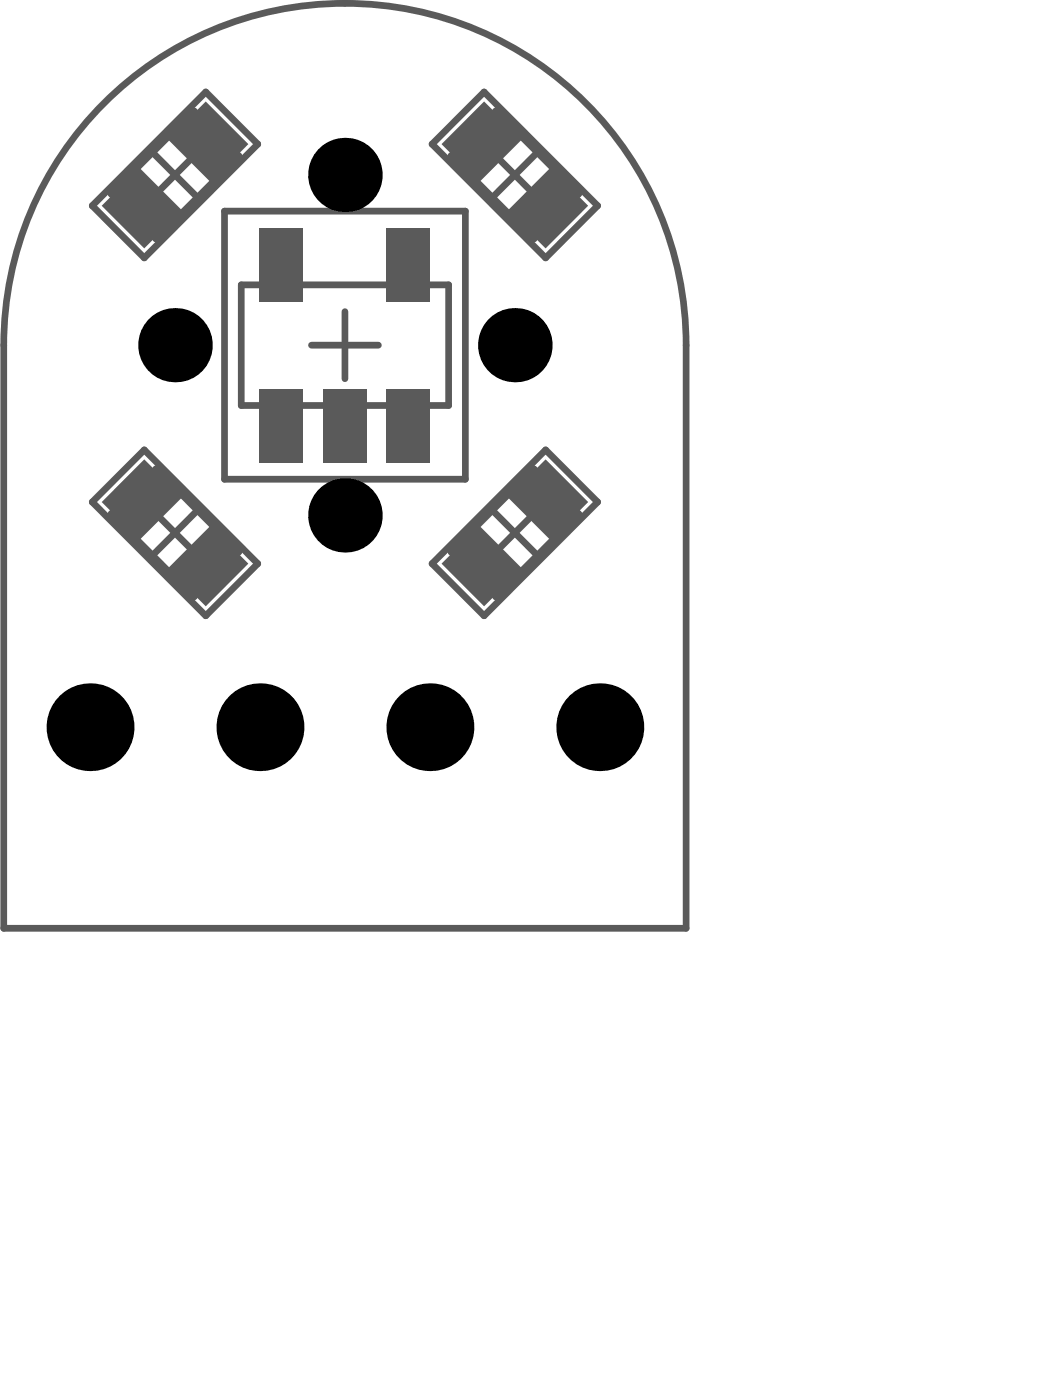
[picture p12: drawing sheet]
<svg xmlns="http://www.w3.org/2000/svg" width="52mm" height="69mm" viewBox="0 0 52 69" stroke-linecap="round" stroke-linejoin="round" font-family="sans-serif">
<g fill="none" stroke="#5a5a5a" stroke-width=".33">
<path d="M5.7 4.6a16.9 16.9 0 0 1 18.3-3 16.9 16.9 0 0 1 10 15.5v29h-33.8v-29a16.9 16.9 0 0 1 5.5-12.5zM7.6 7.6l2.2 2.2M9.6 5.5l2.3 2.2-4.2 4.2-2.2-2.3zM9.8 7.6l-2.2 2.2M10.2 4.6l2.6 2.6-5.6 5.6-2.6-2.6zM11.1 10.5h12v13.3h-12zM12 14.1h10.3v6h-10.3zM15.5 17.1h3.3M17.1 15.5v3.3M24 4.6l5.7 5.6-2.6 2.6-5.7-5.6zM24.4 7.6l2.3 2.2M24.6 5.5l4.1 4.1-2.2 2.3-4.1-4.2z"/>
<path d="M26.7 7.6l-2.3 2.2M7.2 22.3l5.6 5.7-2.6 2.6-5.6-5.7zM7.6 25.3l2.2 2.3M7.7 23.3l4.2 4.1-2.3 2.2-4.1-4.1zM9.8 25.3l-2.2 2.3M24.4 25.3l2.3 2.3M26.5 23.3l2.2 2.2-4.1 4.1-2.2-2.2zM26.7 25.3l-2.3 2.3M27.1 22.3l2.6 2.6-5.7 5.7-2.6-2.6z"/>
</g>
<g fill="#000">
<circle cx="8.7" cy="17.1" r="1.83"/>
<circle cx="17.1" cy="8.7" r="1.83"/>
<circle cx="25.5" cy="17.1" r="1.83"/>
<circle cx="4.5" cy="36.1" r="2.17"/>
<circle cx="12.9" cy="36.1" r="2.17"/>
<circle cx="17.1" cy="25.6" r="1.83"/>
<circle cx="21.3" cy="36.1" r="2.17"/>
<circle cx="29.8" cy="36.1" r="2.17"/>
</g>
<g fill="#5a5a5a">
<path d="M12.9 19.3h2.1v3.7h-2.1z" fill-rule="evenodd"/>
<path d="M16 19.3h2.2v3.7h-2.2z" fill-rule="evenodd"/>
<path d="M12.9 11.3h2.1v3.7h-2.1z" fill-rule="evenodd"/>
<path d="M19.2 19.3h2.1v3.7h-2.1z" fill-rule="evenodd"/>
<path d="M19.2 11.3h2.1v3.7h-2.1z" fill-rule="evenodd"/>
<path d="M10.2 5l2.1 2.2-1.9 1.8-2.1-2.1z" fill-rule="evenodd"/>
<path d="M7.2 22.8l1.8 1.9-2.1 2.1-1.9-1.9z" fill-rule="evenodd"/>
<path d="M10.4 26.1l1.9 1.9-2.1 2.1-1.9-1.9z" fill-rule="evenodd"/>
<path d="M6.9 8.3l2.1 2.1-1.8 1.9-2.2-2.1z" fill-rule="evenodd"/>
<path d="M27.1 22.8l2.1 2.1-1.9 1.9-2.1-2.1z" fill-rule="evenodd"/>
<path d="M27.3 8.3l1.9 1.9-2.1 2.1-1.9-1.9z" fill-rule="evenodd"/>
<path d="M24 5l1.9 1.9-2.1 2.1-1.9-1.8z" fill-rule="evenodd"/>
<path d="M23.8 26.1l2.1 2.1-1.9 1.9-2.1-2.1z" fill-rule="evenodd"/>
</g>
</svg>
